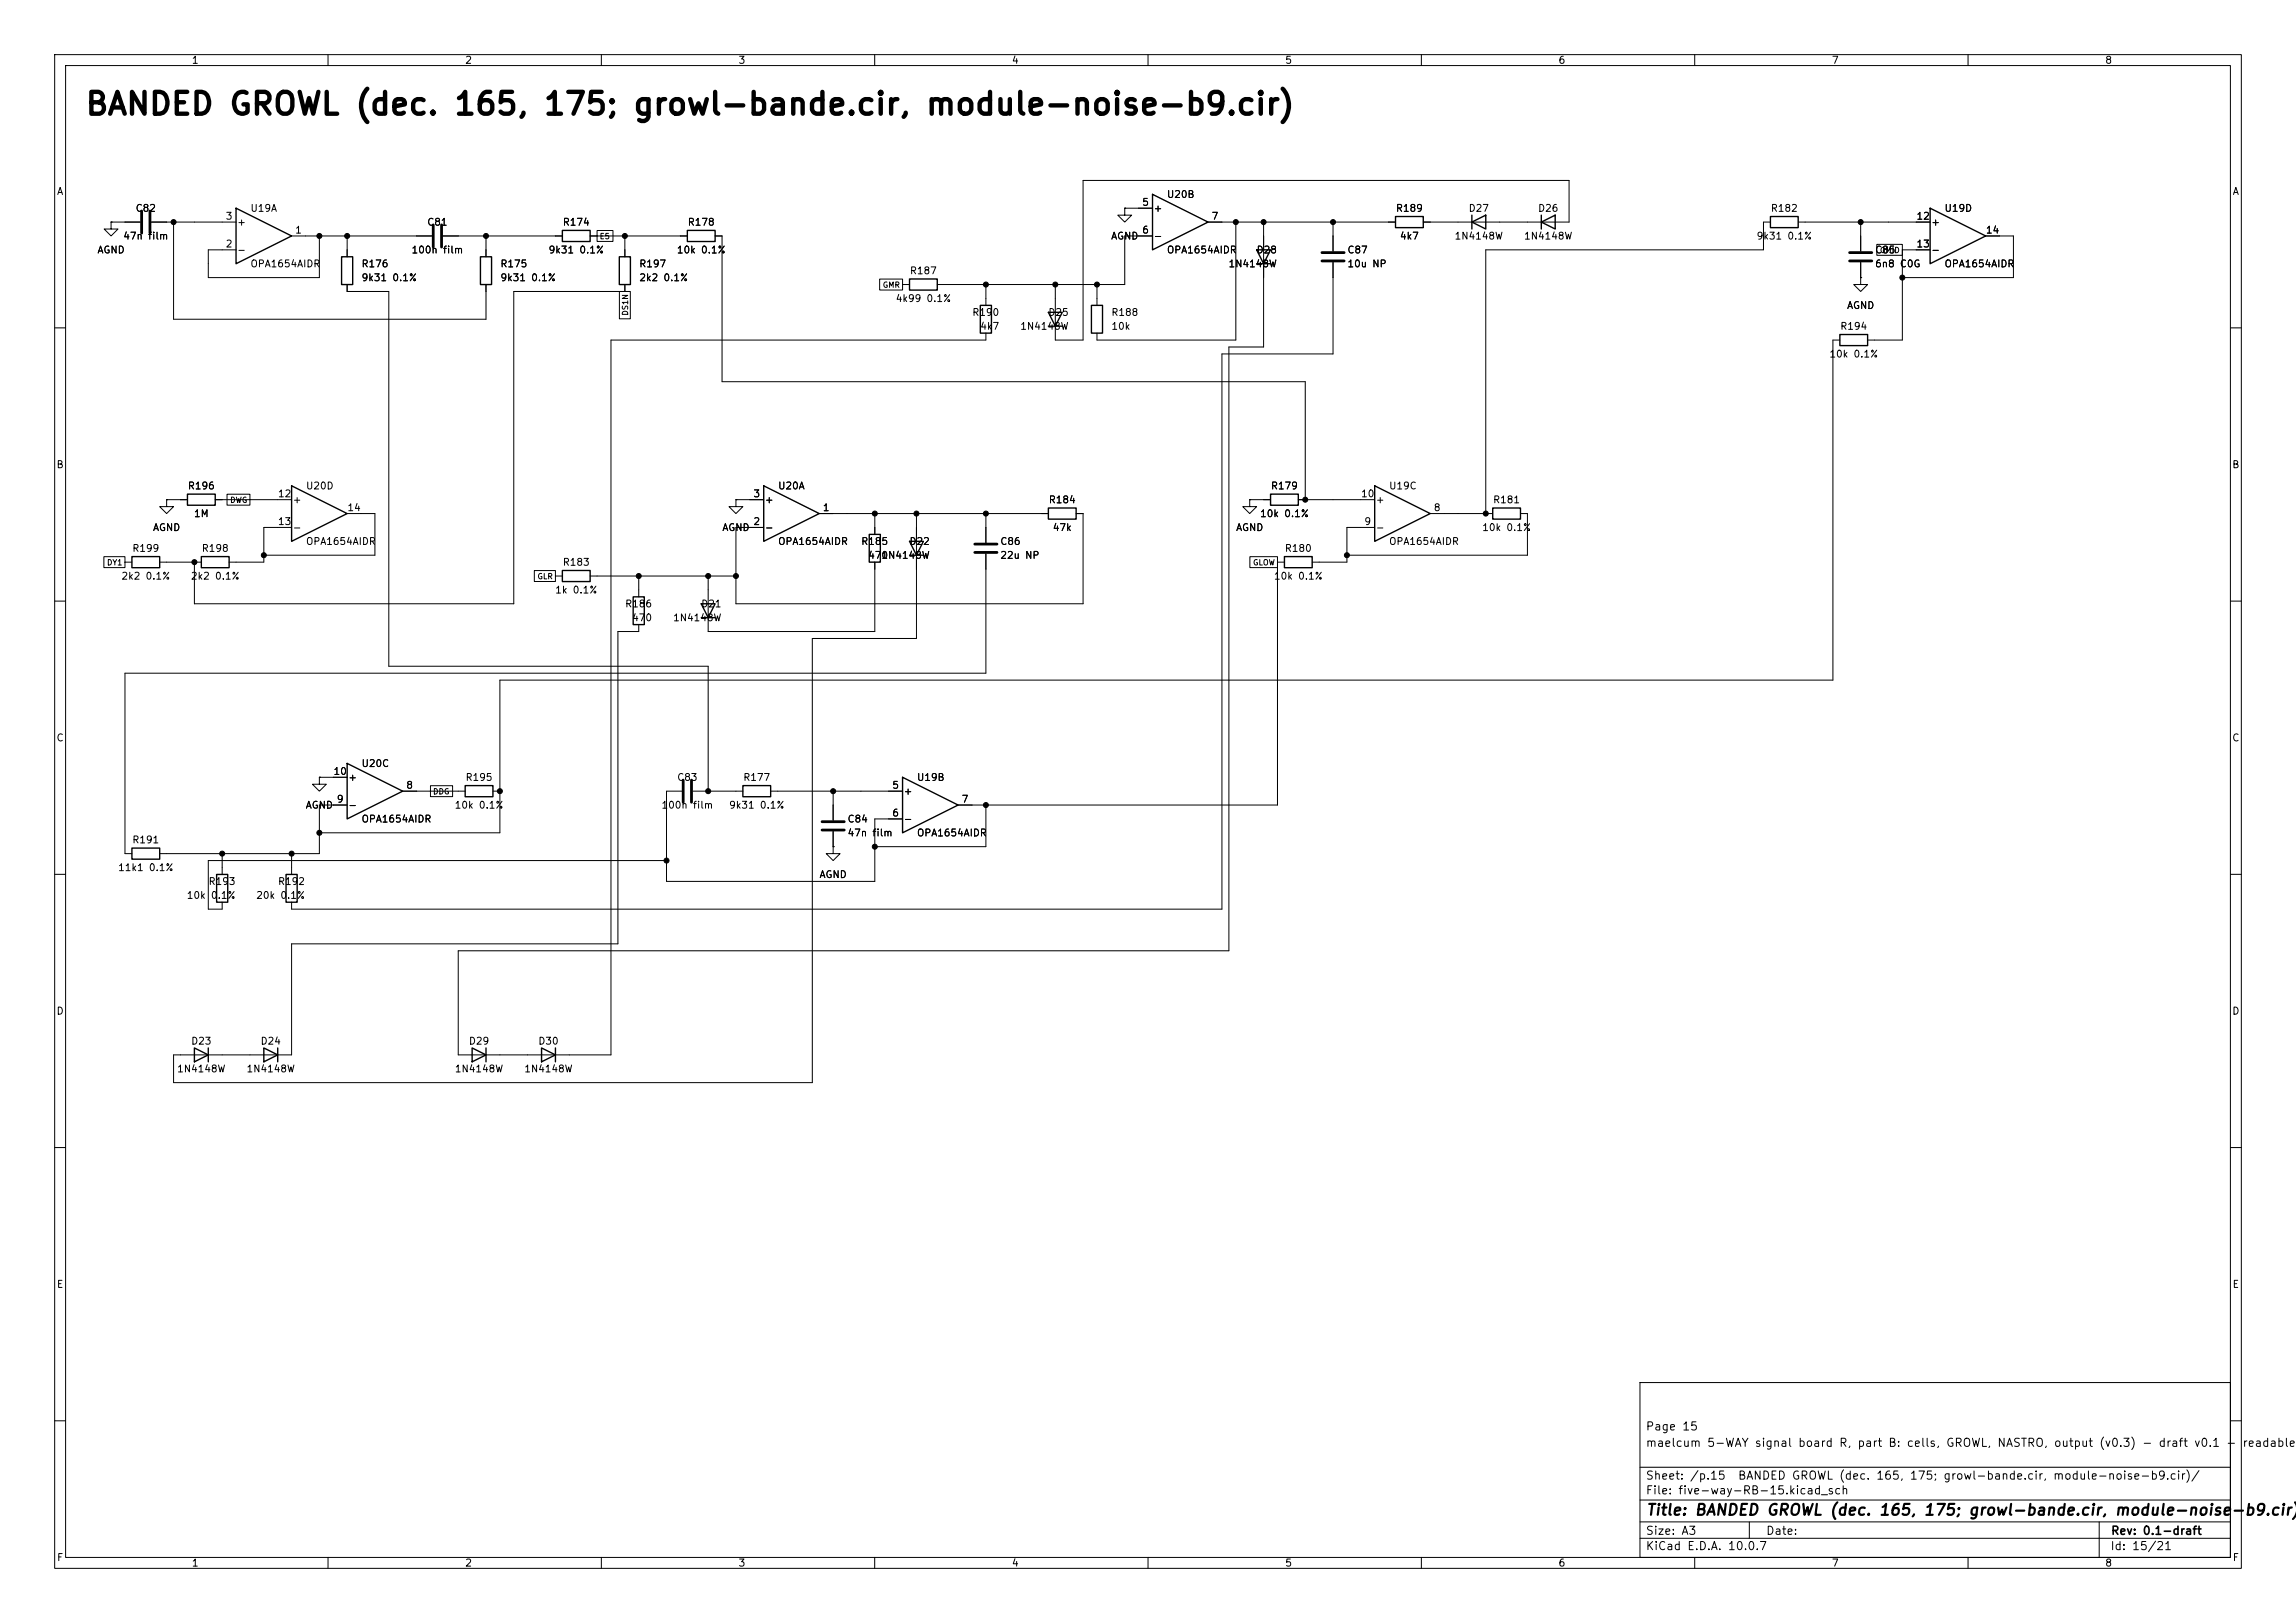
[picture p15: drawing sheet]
<svg xmlns="http://www.w3.org/2000/svg" width="420mm" height="297mm" viewBox="0 0 420 297" stroke-linecap="round" stroke-linejoin="round" font-family="sans-serif">
<defs><g id="words">
<text font-size="4" x="15.4" y="22">BANDED GROWL (dec. 165, 175; growl-bande.cir, module-noise-b9.cir)</text>
<text font-size="2" x="301" y="277.8">Title: BANDED GROWL (dec. 165, 175; growl-bande.cir, module-noise-b9.cir)</text>
<g font-size="1.5">
<text x="300.9" y="262.1">Page 15</text>
<text x="300.9" y="265.1">maelcum 5-WAY signal board R, part B: cells, GROWL, NASTRO, output (v0.3) - draft v0.1 -</text>
<text x="410.1" y="265.1">readable s</text>
<text x="300.9" y="273.8">File: five-way-RB-15.kicad_sch</text>
<text x="300.9" y="271.1">Sheet: /p.15</text>
<text x="317.8" y="271.1">BANDED GROWL (dec. 165, 175; growl-bande.cir, module-noise-b9.cir)/</text>
<text x="300.9" y="281.2">Size: A3</text>
<text x="322.9" y="281.2">Date:</text>
<text x="386" y="281.2">Rev: 0.1-draft</text>
<text x="300.9" y="284">KiCad E.D.A. 10.0.7</text>
<text x="385.9" y="284">Id: 15/21</text>
</g>
<g font-size="1.3">
<text x="35" y="12">1</text>
<text x="85" y="12">2</text>
<text x="135" y="12">3</text>
<text x="185" y="12">4</text>
<text x="235" y="12">5</text>
<text x="285" y="12">6</text>
<text x="335" y="12">7</text>
<text x="385" y="12">8</text>
<text x="10.3" y="36">A</text>
<text x="408.3" y="36">A</text>
<text x="24.7" y="39.1">C82</text>
<text x="41.2" y="40.5">3</text>
<text x="43.3" y="41.6">+</text>
<text x="45.7" y="39.1">U19A</text>
<text x="78" y="41.6">C81</text>
<text x="102.8" y="41.6">R174</text>
<text x="125.7" y="41.6">R178</text>
<text x="208.8" y="38">5</text>
<text x="210.9" y="39.1">+</text>
<text x="213.3" y="36.5">U20B</text>
<text x="221.5" y="40.5">7</text>
<text x="255.2" y="39.1">R189</text>
<text x="268.5" y="39.1">D27</text>
<text x="281.2" y="39.1">D26</text>
<text x="323.8" y="39.1">R182</text>
<text x="350.5" y="40.5">12</text>
<text x="353.2" y="41.6">+</text>
<text x="355.6" y="39.1">U19D</text>
<text x="17.7" y="46.7">AGND</text>
<text x="22.4" y="44.1">47n film</text>
<text x="41.2" y="45.6">2</text>
<text x="43.3" y="46.7">-</text>
<text x="53.9" y="43">1</text>
<text x="75.2" y="46.7">100n film</text>
<text x="100.2" y="46.7">9k31 0.1%</text>
<text x="123.7" y="46.7">10k 0.1%</text>
<text x="203.1" y="44.1">AGND</text>
<text x="208.8" y="43">6</text>
<text x="210.9" y="44.1">-</text>
<text x="213.3" y="46.7">OPA1654AIDR</text>
<text x="229.8" y="46.7">D28</text>
<text x="246.4" y="46.7">C87</text>
<text x="256" y="44.1">4k7</text>
<text x="266" y="44.1">1N4148W</text>
<text x="278.7" y="44.1">1N4148W</text>
<text x="321.2" y="44.1">9k31 0.1%</text>
<text x="342.9" y="46.7">C85</text>
<text x="350.5" y="45.6">13</text>
<text x="353.2" y="46.7">-</text>
<text x="363.2" y="43">14</text>
<text x="45.7" y="49.2">OPA1654AIDR</text>
<text x="66" y="49.2">R176</text>
<text x="66" y="51.8">9k31 0.1%</text>
<text x="91.4" y="49.2">R175</text>
<text x="91.4" y="51.8">9k31 0.1%</text>
<text x="116.8" y="49.2">R197</text>
<text x="116.8" y="51.8">2k2 0.1%</text>
<text x="166.3" y="50.5">R187</text>
<text x="224.6" y="49.2">1N4148W</text>
<text x="246.4" y="49.2">10u NP</text>
<text x="342.9" y="49.2">6n8 C0G</text>
<text x="355.6" y="49.2">OPA1654AIDR</text>
<text x="163.7" y="55.6">4k99 0.1%</text>
<text x="177.7" y="58.1">R190</text>
<text x="191.7" y="58.1">D25</text>
<text x="203.2" y="58.1">R188</text>
<text x="337.8" y="56.8">AGND</text>
<text x="179.2" y="60.7">4k7</text>
<text x="186.5" y="60.7">1N4148W</text>
<text x="203.2" y="60.7">10k</text>
<text x="334.5" y="65.7">10k 0.1%</text>
<text x="336.5" y="60.7">R194</text>
<text x="10.2" y="86">B</text>
<text x="34.3" y="89.9">R196</text>
<text x="55.9" y="89.9">U20D</text>
<text x="142.2" y="89.9">U20A</text>
<text x="232.4" y="89.9">R179</text>
<text x="254" y="89.9">U19C</text>
<text x="408.2" y="86">B</text>
<text x="35.4" y="94.9">1M</text>
<text x="50.7" y="91.3">12</text>
<text x="53.4" y="92.4">+</text>
<text x="63.4" y="93.8">14</text>
<text x="137.7" y="91.3">3</text>
<text x="139.8" y="92.4">+</text>
<text x="150.4" y="93.8">1</text>
<text x="191.7" y="92.4">R184</text>
<text x="230.4" y="94.9">10k 0.1%</text>
<text x="248.9" y="91.3">10</text>
<text x="251.6" y="92.4">+</text>
<text x="262.2" y="93.8">8</text>
<text x="273" y="92.4">R181</text>
<text x="24.1" y="101.3">R199</text>
<text x="27.9" y="97.5">AGND</text>
<text x="36.8" y="101.3">R198</text>
<text x="50.7" y="96.4">13</text>
<text x="53.4" y="97.5">-</text>
<text x="55.9" y="100">OPA1654AIDR</text>
<text x="132" y="97.5">AGND</text>
<text x="137.7" y="96.4">2</text>
<text x="139.8" y="97.5">-</text>
<text x="142.2" y="100">OPA1654AIDR</text>
<text x="157.4" y="100">R185</text>
<text x="166.3" y="100">D22</text>
<text x="182.9" y="100">C86</text>
<text x="192.5" y="97.5">47k</text>
<text x="226" y="97.5">AGND</text>
<text x="234.9" y="101.3">R180</text>
<text x="249.5" y="96.4">9</text>
<text x="251.6" y="97.5">-</text>
<text x="254" y="100">OPA1654AIDR</text>
<text x="271" y="97.5">10k 0.1%</text>
<text x="22.1" y="106.4">2k2 0.1%</text>
<text x="34.8" y="106.4">2k2 0.1%</text>
<text x="102.8" y="103.8">R183</text>
<text x="158.7" y="102.6">470</text>
<text x="161.1" y="102.6">1N4148W</text>
<text x="182.9" y="102.6">22u NP</text>
<text x="232.9" y="106.4">10k 0.1%</text>
<text x="101.4" y="108.9">1k 0.1%</text>
<text x="114.2" y="111.5">R186</text>
<text x="115.5" y="114">470</text>
<text x="123" y="114">1N4148W</text>
<text x="128.2" y="111.5">D21</text>
<text x="10.2" y="136">C</text>
<text x="408.2" y="136">C</text>
<text x="60.9" y="142.1">10</text>
<text x="63.6" y="143.2">+</text>
<text x="66" y="140.7">U20C</text>
<text x="85.1" y="143.2">R195</text>
<text x="123.8" y="143.2">C83</text>
<text x="135.9" y="143.2">R177</text>
<text x="167.6" y="143.2">U19B</text>
<text x="55.8" y="148.3">AGND</text>
<text x="61.5" y="147.2">9</text>
<text x="63.6" y="148.3">-</text>
<text x="74.2" y="144.6">8</text>
<text x="83.1" y="148.3">10k 0.1%</text>
<text x="120.9" y="148.3">100n film</text>
<text x="133.3" y="148.3">9k31 0.1%</text>
<text x="163.1" y="144.6">5</text>
<text x="163.1" y="149.7">6</text>
<text x="165.2" y="145.7">+</text>
<text x="175.8" y="147.2">7</text>
<text x="24.1" y="154.6">R191</text>
<text x="66" y="150.8">OPA1654AIDR</text>
<text x="154.9" y="150.8">C84</text>
<text x="154.9" y="153.4">47n film</text>
<text x="165.2" y="150.8">-</text>
<text x="167.6" y="153.4">OPA1654AIDR</text>
<text x="21.5" y="159.7">11k1 0.1%</text>
<text x="149.8" y="161">AGND</text>
<text x="34.1" y="164.8">10k</text>
<text x="38" y="162.3">R193</text>
<text x="38.5" y="164.8">0.1%</text>
<text x="46.8" y="164.8">20k 0.1%</text>
<text x="50.7" y="162.3">R192</text>
<text x="10.2" y="186">D</text>
<text x="408.2" y="186">D</text>
<text x="34.9" y="191.5">D23</text>
<text x="47.6" y="191.5">D24</text>
<text x="85.7" y="191.5">D29</text>
<text x="98.4" y="191.5">D30</text>
<text x="32.3" y="196.5">1N4148W</text>
<text x="45" y="196.5">1N4148W</text>
<text x="83.1" y="196.5">1N4148W</text>
<text x="95.8" y="196.5">1N4148W</text>
<text x="10.3" y="236">E</text>
<text x="408.3" y="236">E</text>
<text x="10.3" y="286">F</text>
<text x="35" y="287">1</text>
<text x="85" y="287">2</text>
<text x="135" y="287">3</text>
<text x="185" y="287">4</text>
<text x="235" y="287">5</text>
<text x="285" y="287">6</text>
<text x="335" y="287">7</text>
<text x="385" y="287">8</text>
<text x="408.3" y="286">F</text>
</g>
<g font-size="1">
<text x="109.6" y="44">E5</text>
<text x="343.8" y="46.5">GMID</text>
<text x="161.4" y="52.9">GMR</text>
<text x="115.1" y="57.9" transform="rotate(-90 115.1 57.9)">DS1N</text>
<text x="42" y="92.3">DWG</text>
<text x="19.5" y="103.7">DY1</text>
<text x="98.2" y="106.2">GLR</text>
<text x="229.1" y="103.7">GLOW</text>
<text x="79.1" y="145.6">DDG</text>
</g>
</g></defs>
<g fill="none" stroke="#000" stroke-width=".18">
<path d="M10 10h400v277h-400zM12 12h396v273h-396zM60 10v2M110 10v2M160 10v2M210 10v2M260 10v2M310 10v2M360 10v2M205.7 38.1v1.3h1.3l-1.3 1.2-1.2-1.2h1.2M205.7 38.1h.1M205.7 38.1h5.1"/>
<path d="M20.3 40.6v1.3h1.3l-1.3 1.3-1.3-1.3h1.3M20.3 40.6h.1M20.3 40.6h5.4M27.7 40.6h15.5M31.7 40.6v17.8h57.2v-6.3M53.3 43.2h25.7M58.4 43.2v7.6h-20.3v-5.1h5.1M63.5 52.1v1.2h7.6v68.6h58.4v22.9M63.5 43.2v3.8M81 43.2h21.9M88.9 43.2v3.8M107.9 43.2h17.8"/>
<path d="M109.2 42.2h2.9v2h-2.9zM113.3 53.3h2v5h-2zM114.3 43.2v3.8M114.3 52.1v1.2M114.3 53.3h-20.3v57.2h-58.4v-7.6M130.8 43.2h1.3v26.7h106.7v21.5M160.9 51.1h4.2v2h-4.2zM165.1 52.1h1.3M180.3 52.1v3.8M200.7 52.1v3.8M210.8 43.2h-5.1v8.9h-34.3M221 40.6h34.3"/>
<path d="M226.1 40.6v21.6h-25.4v-1.2M231.1 40.6v22.9h-6.3v110.5h-141v19h28v-130.8h68.5v-1.2M243.8 40.6v5.4M243.8 48v16.8h-20.3v101.6h-170.2v-1.3M260.3 40.6h26.7v-7.6h-88.9v29.2h-5.1v-10.1M323.8 40.6h-1.2v5.1h-50.8v48.3M328.9 40.6h24.2M340.4 50.8v1.3h1.2l-1.2 1.2-1.3-1.2h1.3M340.4 50.8h.1M340.4 40.6v5.4M340.4 48v2.8M343.3 44.7h4.7v2h-4.7z"/>
<path d="M348 45.7h5.1M348 45.7v16.5h-6.4M363.2 43.2h5.1v7.6h-20.3M10 60h2M336.5 62.2h-1.2v62.3h-243.9v27.9h-33M408 60h2M30.5 91.4v1.3h1.2l-1.2 1.3-1.3-1.3h1.3M30.5 91.4h.1M30.5 91.4h3.8M39.4 91.4h13.9M41.5 90.4h4.2v2h-4.2zM53.3 96.5h-5v6.4h-6.4"/>
<path d="M63.5 94h5.1v7.6h-20.3M134.6 91.4v1.3h1.3l-1.3 1.3-1.3-1.3h1.3M134.6 91.4h.1M134.6 91.4h5.1M149.9 94h41.9M160 94v3.8M167.6 94v22.8h-19v81.3h-116.9v-5.1h21.6v-20.3h59.7v-57.1h3.8v-1.3M180.3 94v5.3M196.8 94h1.3v16.5h-63.5v-14h5.1M228.6 91.4v1.3h1.3l-1.3 1.3-1.3-1.3h1.3M228.6 91.4h.1M228.6 91.4h3.8"/>
<path d="M237.5 91.4h14M251.5 96.5h-5.1v6.4h-6.4M261.6 94h11.4M278.1 94h1.3v7.6h-33M10 110h2M19 101.9h3.9v2h-3.9zM22.9 102.9h1.2M29.2 102.9h7.6M97.7 104.4h3.9v2h-3.9zM101.6 105.4h1.3M107.9 105.4h26.7M116.8 105.4v3.8"/>
<path d="M160 102.9v12.7h-30.5v-10.2M180.3 101.3v21.9h-157.4v33h1.2M228.6 101.9h5.1v2h-5.1zM233.7 102.9h1.2M233.7 102.9v44.4h-58.4M408 110h2M10 160h2M40.6 156.2v3.8M53.3 156.2v3.8M58.4 142.2v1.3h1.3l-1.3 1.3-1.3-1.3h1.3M58.4 142.2h.1M58.4 142.2h5.1"/>
<path d="M63.5 147.3h-5.1v8.9h-29.2M73.7 144.8h11.4M78.7 143.8h4.1v2h-4.1zM90.2 144.8h1.2M121.9 157.5h-83.8v8.9h2.5v-1.3M124.7 144.8h-2.8v16.5h38.1v-11.4h5.1M126.7 144.8h9.2M141 144.8h24.1M152.4 154.9v1.3h1.3l-1.3 1.3-1.3-1.3h1.3M152.4 154.9h.1M152.4 144.8v5.3M152.4 152.1v2.8"/>
<path d="M180.3 147.3v7.6h-20.3M408 160h2M10 210h2M408 210h2M300 253h108v32h-108zM10 260h2M300 278.5h108M300 274.5h108M300 268.5h108M320 278.5v3M384 278.5v6.5M408 260h2"/>
<path d="M60 285v2M110 285v2M160 285v2M210 285v2M260 285v2M300 281.5h108M310 285v2M360 285v2"/>
</g>
<g fill="none" stroke="#000" stroke-width=".25">
<path d="M43.2 38.1l10.1 5.1-10.1 5.1zM210.8 35.6l10.2 5-10.2 5.1zM255.3 39.6h5v2.1h-5zM269.2 39.4v2.5M281.9 39.4v2.5M323.8 39.6h5.1v2.1h-5.1zM353.1 38.1l10.1 5.1-10.1 5.1zM62.5 47h2v5.1h-2zM87.9 47h2v5.1h-2zM102.9 42.2h5v2h-5zM113.3 47h2v5.1h-2zM125.7 42.2h5.1v2h-5.1z"/>
<path d="M166.4 51.1h5v2h-5zM179.3 55.9h2.1v5.1h-2.1zM191.8 57.2h2.5l-1.3 2.5zM191.8 59.7h2.5M199.6 55.9h2.1v5.1h-2.1zM229.9 45.7h2.5l-1.3 2.6zM229.9 48.3h2.5M269.2 40.6l2.6-1.2v2.5zM281.9 40.6l2.6-1.2v2.5zM336.5 61.2h5.1v2h-5.1zM34.3 90.4h5.1v2.1h-5.1zM53.3 88.9l10.2 5.1-10.2 5.1z"/>
<path d="M139.7 88.9l10.2 5.1-10.2 5.1zM159 97.8h2v5.1h-2zM166.4 99.1h2.5l-1.3 2.5zM191.8 93h5v2h-5zM232.4 90.4h5.1v2.1h-5.1zM251.5 88.9l10.1 5.1-10.1 5.1zM273 93h5.1v2h-5.1zM24.1 101.9h5.1v2h-5.1zM36.8 101.9h5.1v2h-5.1zM102.9 104.4h5v2h-5zM115.8 109.2h2.1v5.1h-2.1zM128.3 110.5h2.5l-1.3 2.5z"/>
<path d="M128.3 113h2.5M166.4 101.6h2.5M234.9 101.9h5.1v2h-5.1zM63.5 139.7l10.2 5.1-10.2 5.1zM24.1 155.2h5.1v2h-5.1zM85.1 143.8h5.1v2h-5.1zM135.9 143.8h5.1v2h-5.1zM165.1 142.2l10.2 5.1-10.2 5.1zM39.6 160h2.1v5.1h-2.1zM52.3 160h2.1v5.1h-2.1zM35.6 191.8l2.5 1.2-2.5 1.3zM38.1 191.8v2.5"/>
<path d="M48.3 191.8l2.5 1.2-2.5 1.3zM50.8 191.8v2.5M86.4 191.8l2.5 1.2-2.5 1.3zM88.9 191.8v2.5M99.1 191.8l2.5 1.2-2.5 1.3zM101.6 191.8v2.5"/>
</g>
<g fill="none" stroke="#000" stroke-width=".51">
<path d="M25.9 38.6v4.1M27.4 38.6v4.1M79.2 41.1v4.1M80.8 41.1v4.1M241.8 46.2h4.1M241.8 47.8h4.1M338.3 46.2h4.1M338.3 47.8h4.1M178.3 99.6h4.1M178.3 101.1h4.1M125 142.7v4.1M126.5 142.7v4.1"/>
<path d="M150.4 150.4h4M150.4 151.9h4"/>
</g>
<g fill="#000" stroke="#000" stroke-width=".18">
<circle cx="31.7" cy="40.6" r=".46"/>
<circle cx="58.4" cy="43.2" r=".46"/>
<circle cx="63.5" cy="43.2" r=".46"/>
<circle cx="88.9" cy="43.2" r=".46"/>
<circle cx="114.3" cy="43.2" r=".46"/>
<circle cx="180.3" cy="52.1" r=".46"/>
<circle cx="193" cy="52.1" r=".46"/>
<circle cx="200.7" cy="52.1" r=".46"/>
<circle cx="226.1" cy="40.6" r=".46"/>
<circle cx="231.1" cy="40.6" r=".46"/>
<circle cx="243.8" cy="40.6" r=".46"/>
<circle cx="340.4" cy="40.6" r=".46"/>
<circle cx="348" cy="50.8" r=".46"/>
<circle cx="160" cy="94" r=".46"/>
<circle cx="167.6" cy="94" r=".46"/>
<circle cx="180.3" cy="94" r=".46"/>
<circle cx="238.8" cy="91.4" r=".46"/>
<circle cx="271.8" cy="94" r=".46"/>
<circle cx="35.6" cy="102.9" r=".46"/>
<circle cx="48.3" cy="101.6" r=".46"/>
<circle cx="116.8" cy="105.4" r=".46"/>
<circle cx="129.5" cy="105.4" r=".46"/>
<circle cx="134.6" cy="105.4" r=".46"/>
<circle cx="246.4" cy="101.6" r=".46"/>
<circle cx="40.6" cy="156.2" r=".46"/>
<circle cx="53.3" cy="156.2" r=".46"/>
<circle cx="58.4" cy="152.4" r=".46"/>
<circle cx="91.4" cy="144.8" r=".46"/>
<circle cx="121.9" cy="157.5" r=".46"/>
<circle cx="129.5" cy="144.8" r=".46"/>
<circle cx="152.4" cy="144.8" r=".46"/>
<circle cx="160" cy="154.9" r=".46"/>
<circle cx="180.3" cy="147.3" r=".46"/>
</g>
<use href="#words"/>
</svg>
